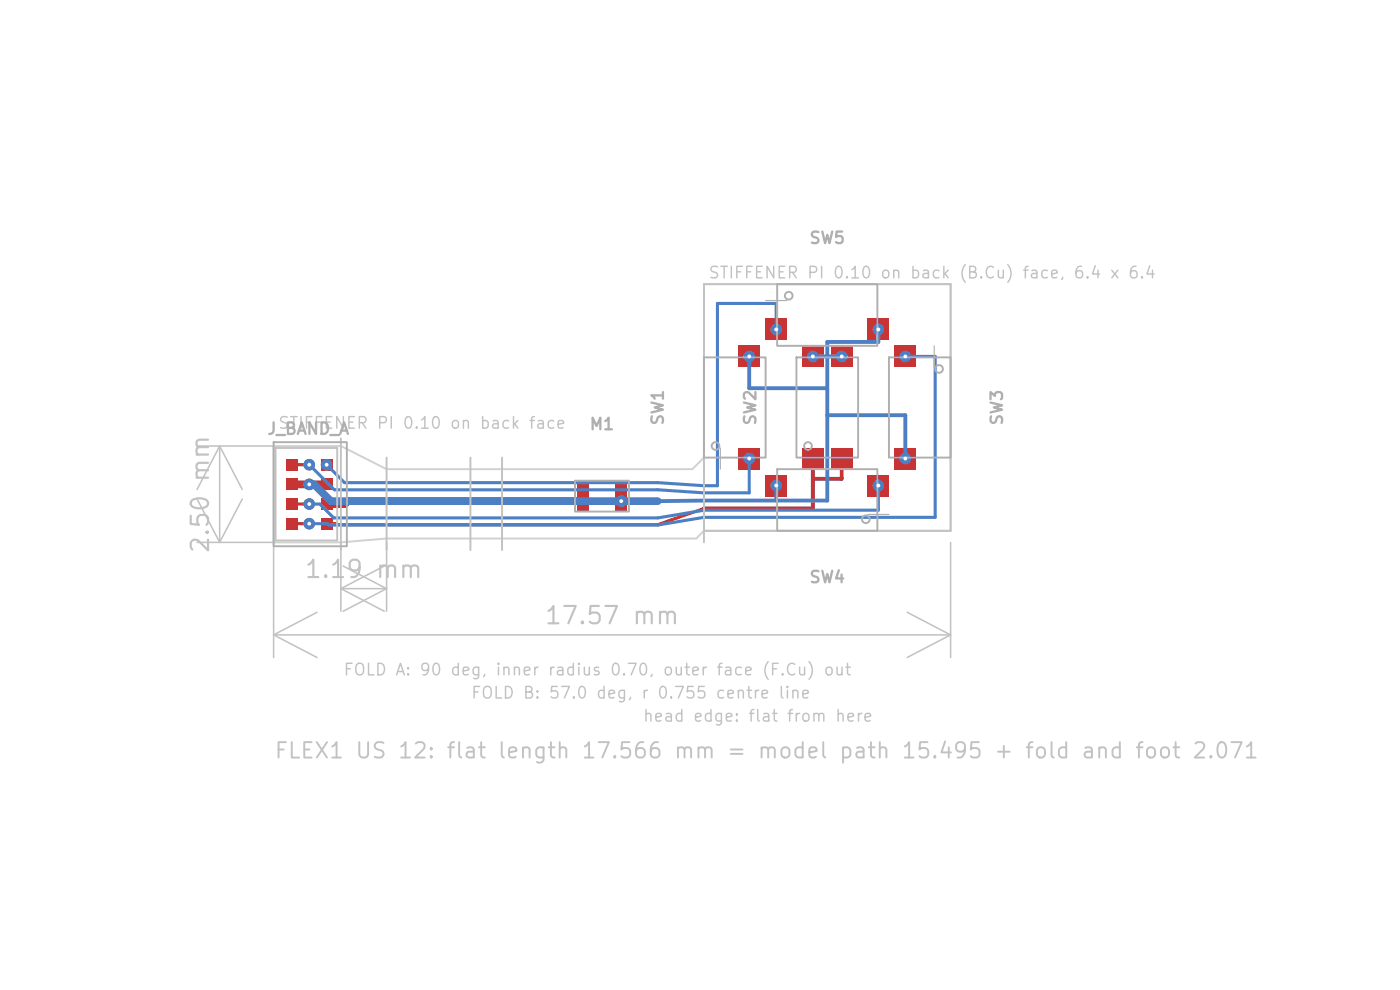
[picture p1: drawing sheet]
<svg xmlns="http://www.w3.org/2000/svg" width="297mm" height="210mm" viewBox="0 0 297 210" stroke-linecap="round" stroke-linejoin="round" font-family="sans-serif">
<defs><g id="words">
<g font-size="3.7" fill="#c2c2c2">
<text x="45.3" y="117.6" transform="rotate(-90 45.3 117.6)">2.50 mm</text>
<text x="64.4" y="123.5">1.19 mm</text>
<text x="115.3" y="133.3">17.57 mm</text>
</g>
<text font-size="3.3" fill="#c2c2c2" x="58" y="161.7">FLEX1 US 12: flat length 17.566 mm = model path 15.495 + fold and foot 2.071</text>
<g font-size="2.5" fill="#afafaf">
<text x="171.5" y="52.3">SW5</text>
<text x="56.5" y="92.8">J_BAND_A</text>
<text x="124.9" y="91.8">M1</text>
<text x="141.4" y="90.4" transform="rotate(-90 141.4 90.4)">SW1</text>
<text x="161" y="90.4" transform="rotate(-90 161 90.4)">SW2</text>
<text x="213.3" y="90.4" transform="rotate(-90 213.3 90.4)">SW3</text>
<text x="171.5" y="124.3">SW4</text>
</g>
<g font-size="2.5" fill="#c2c2c2">
<text x="150.1" y="59.7">STIFFENER PI 0.10 on back (B.Cu) face, 6.4 x 6.4</text>
<text x="58.8" y="91.6">STIFFENER PI 0.10 on back face</text>
<text x="72.7" y="143.9">FOLD A: 90 deg, inner radius 0.70, outer face (F.Cu) out</text>
<text x="99.8" y="148.8">FOLD B: 57.0 deg, r 0.755 centre line</text>
<text x="136.2" y="153.7">head edge: flat from here</text>
</g>
</g></defs>
<g fill="#c83434">
<path d="M156.7 95h4.5v4.5h-4.5z"/>
<path d="M156.7 73.4h4.5v4.5h-4.5z"/>
<path d="M189.8 73.4h4.5v4.5h-4.5z"/>
<path d="M189.8 95h4.5v4.5h-4.5z"/>
<path d="M122.4 102h2.4v6.5h-2.4z"/>
<path d="M130.6 102h2.4v6.5h-2.4z"/>
<path d="M162.4 67.6h4.5v4.5h-4.5z"/>
<path d="M184.1 67.6h4.5v4.5h-4.5z"/>
<path d="M170.2 95h4.5v4.5h-4.5z"/>
<path d="M170.2 73.4h4.5v4.5h-4.5z"/>
<path d="M176.3 95h4.5v4.5h-4.5z"/>
<path d="M176.3 73.4h4.5v4.5h-4.5z"/>
<path d="M60.7 97.4h2.5v2.4h-2.5z"/>
<path d="M60.7 109.9h2.5v2.4h-2.5z"/>
<path d="M60.7 105.7h2.5v2.4h-2.5z"/>
<path d="M68.1 97.4h2.4v2.4h-2.4z"/>
<path d="M68.1 109.9h2.4v2.4h-2.4z"/>
<path d="M60.7 101.5h2.5v2.5h-2.5z"/>
<path d="M68.1 105.7h2.4v2.4h-2.4z"/>
<path d="M68.1 101.5h2.4v2.5h-2.4z"/>
<path d="M184.1 100.7h4.5v4.5h-4.5z"/>
<path d="M162.4 100.7h4.5v4.5h-4.5z"/>
<circle cx="158.9" cy="97.3" r="1.23"/>
<circle cx="65.6" cy="98.6" r="1.23"/>
<circle cx="65.6" cy="111.1" r="1.23"/>
<circle cx="192.1" cy="75.6" r="1.23"/>
<circle cx="65.6" cy="106.9" r="1.23"/>
<circle cx="186.3" cy="103" r="1.23"/>
<circle cx="164.7" cy="69.9" r="1.23"/>
<circle cx="69.3" cy="98.6" r="1.23"/>
<circle cx="158.9" cy="75.6" r="1.23"/>
<circle cx="178.6" cy="75.6" r="1.23"/>
<circle cx="131.8" cy="106.3" r="1.23"/>
<circle cx="65.6" cy="102.8" r="1.23"/>
<circle cx="164.7" cy="103" r="1.23"/>
<circle cx="172.4" cy="75.6" r="1.23"/>
<circle cx="192.1" cy="97.3" r="1.23"/>
<circle cx="186.3" cy="69.9" r="1.23"/>
</g>
<path d="M61.9 98.6h3.7M61.9 111.1h3.7M61.9 106.9h3.7M61.9 102.8h3.7M149.3 107.9l-9.8 3.4h-68.2l-.2-.2h-1.8" fill="none" stroke="#c83434" stroke-width=".65"/>
<path d="M172.4 97.3v10.6h-23.1M178.6 97.3v4.3h-6.2" fill="none" stroke="#c83434" stroke-width=".82"/>
<path d="M61.9 102.8h7.4M123.6 106.3h-49.8l-.6 .6h-3.9" fill="none" stroke="#c83434" stroke-width="1.6"/>
<g fill="#4d7fc4">
<circle cx="158.9" cy="97.3" r="1.23"/>
<circle cx="65.6" cy="98.6" r="1.23"/>
<circle cx="65.6" cy="111.1" r="1.23"/>
<circle cx="192.1" cy="75.6" r="1.23"/>
<circle cx="65.6" cy="106.9" r="1.23"/>
<circle cx="186.3" cy="103" r="1.23"/>
<circle cx="164.7" cy="69.9" r="1.23"/>
<circle cx="69.3" cy="98.6" r="1.23"/>
<circle cx="158.9" cy="75.6" r="1.23"/>
<circle cx="178.6" cy="75.6" r="1.23"/>
<circle cx="131.8" cy="106.3" r="1.23"/>
<circle cx="65.6" cy="102.8" r="1.23"/>
<circle cx="164.7" cy="103" r="1.23"/>
<circle cx="172.4" cy="75.6" r="1.23"/>
<circle cx="192.1" cy="97.3" r="1.23"/>
<circle cx="186.3" cy="69.9" r="1.23"/>
</g>
<path d="M164.7 69.9v-5.5h-12.5v38.6h-2.9l-9.8-.6h-66.4l-3.8-3.8M192.1 75.6h6.3v34.1h-49.1l-9.8 1.7h-69.7l-.3-.3h-3.9M158.9 97.3v7.3h-9.6l-9.8-.7h-68.6l-5.3-5.3M186.3 103v5.2h-37l-9.8 1.7h-68.7l-2.9-3h-2.3" fill="none" stroke="#4d7fc4" stroke-width=".65"/>
<path d="M158.9 75.6v6.8h16.6M172.4 75.6h6.2M186.3 69.9v2.6h-10.8v33.7l-36 .1M175.5 88.1h16.6v9.2M164.7 103v3.2" fill="none" stroke="#4d7fc4" stroke-width=".82"/>
<path d="M65.6 102.8h1l3.6 3.5h69.3" fill="none" stroke="#4d7fc4" stroke-width="1.6"/>
<path d="M58 94.6h14.3l9.7 4.9h64.9l2.4-2.4v-36.8h52.4v52.3h-52.4l-1.6 1.6h-65.7l-9.7 .9h-14.3z" fill="none" stroke="#d0d2cd" stroke-width=".41"/>
<path d="M58.5 95h13v19.6h-13zM72.3 93v23.7M82 97.1v19.6M99.8 97.1v19.6M106.5 97.1v19.6M149.3 112.6h52.4v-52.3h-52.4v54.8" fill="none" stroke="#c2c2c2" stroke-width=".41"/>
<g fill="none" stroke="#c2c2c2" stroke-width=".33">
<path d="M41.8 94.6h16.2M46.6 94.6v20.5M46.6 94.6l4.8 9.2M46.6 94.6l-4.8 9.2M41.8 105.8l4.8 9.3M41.8 115.1h16.2v24.4M51.4 105.8l-4.8 9.3M72.3 115.1v14.6M82 115.1v14.6M201.7 115.1v24.4M58 134.7h143.7M58 134.7l9.3 4.8"/>
<path d="M67.3 129.9l-9.3 4.8M72.3 124.9h9.7M72.3 124.9l9.2 4.8M72.8 120.1l9.2 4.8M81.5 120.1l-9.2 4.8M82 124.9l-9.2 4.8M192.5 129.9l9.2 4.8M201.7 134.7l-9.2 4.8"/>
</g>
<path d="M162.4 63.8h4.5M198.2 73.4v4.5M152.8 95v4.5M184.1 109.1h4.5" fill="none" stroke="#afafaf" stroke-width=".25"/>
<g fill="none" stroke="#afafaf" stroke-width=".41">
<path d="M149.3 75.8h13.1v21.3h-13.1zM164.9 60.3h21.2v13.1h-21.2zM169 75.8h13v21.3h-13zM188.6 75.8h13.1v21.3h-13.1zM58 93.8h15.6v22.1h-15.6zM164.9 99.5h21.2v13.1h-21.2zM122 102h11.4v6.5h-11.4z"/>
<circle cx="167.3" cy="62.7" r=".82"/>
<circle cx="199.2" cy="78.3" r=".82"/>
<circle cx="151.8" cy="94.6" r=".82"/>
<circle cx="171.4" cy="94.6" r=".82"/>
<circle cx="183.7" cy="110.2" r=".82"/>
</g>
<g fill="#fff">
<circle cx="158.9" cy="97.3" r=".41"/>
<circle cx="65.6" cy="98.6" r=".41"/>
<circle cx="65.6" cy="111.1" r=".41"/>
<circle cx="192.1" cy="75.6" r=".41"/>
<circle cx="65.6" cy="106.9" r=".41"/>
<circle cx="186.3" cy="103" r=".41"/>
<circle cx="164.7" cy="69.9" r=".41"/>
<circle cx="69.3" cy="98.6" r=".41"/>
<circle cx="158.9" cy="75.6" r=".41"/>
<circle cx="178.6" cy="75.6" r=".41"/>
<circle cx="131.8" cy="106.3" r=".41"/>
<circle cx="65.6" cy="102.8" r=".41"/>
<circle cx="164.7" cy="103" r=".41"/>
<circle cx="172.4" cy="75.6" r=".41"/>
<circle cx="192.1" cy="97.3" r=".41"/>
<circle cx="186.3" cy="69.9" r=".41"/>
</g>
<use href="#words"/>
</svg>
